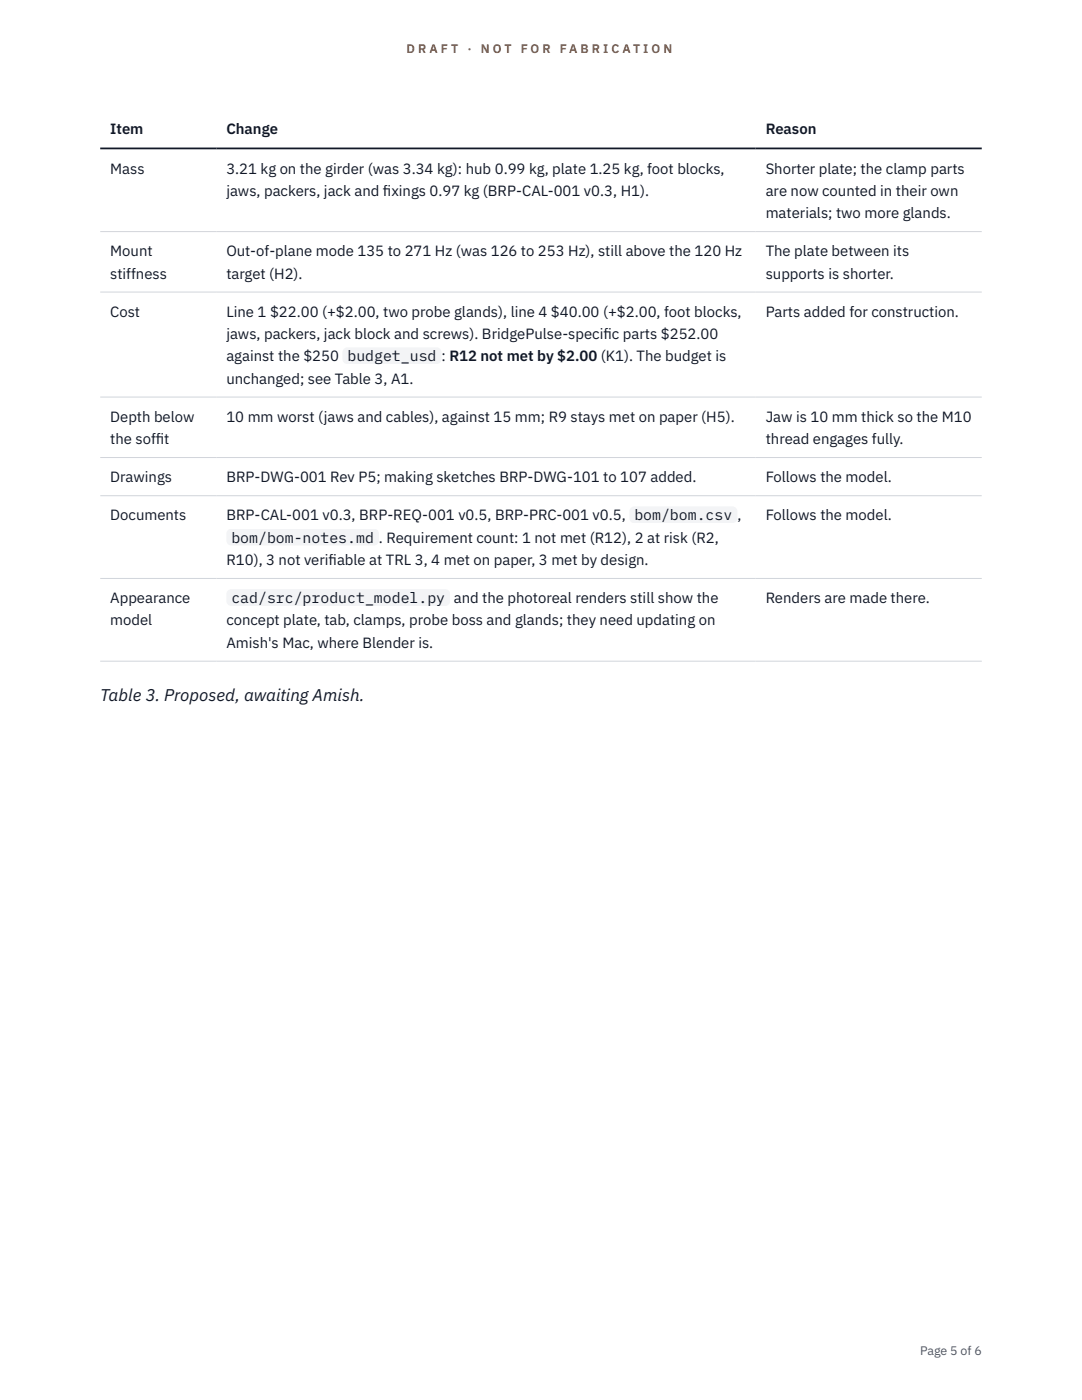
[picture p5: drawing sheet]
<svg xmlns="http://www.w3.org/2000/svg" width="216mm" height="279mm" viewBox="0 0 216 279" stroke-linecap="round" stroke-linejoin="round" font-family="sans-serif">
<defs><g id="words">
<text font-size="3.4" fill="#111827" x="20" y="139.9">Table 3. Proposed, awaiting Amish.</text>
<g font-size="3" fill="#111827">
<text x="22" y="26.8">Item</text>
<text x="45.2" y="26.8">Change</text>
<text x="152.8" y="26.8">Reason</text>
<text x="22" y="34.6">Mass</text>
<text x="45.2" y="34.6">3.21 kg on the girder (was 3.34 kg): hub 0.99 kg, plate 1.25 kg, foot blocks,</text>
<text x="152.8" y="34.6">Shorter plate; the clamp parts</text>
<text x="45.2" y="39.1">jaws, packers, jack and f</text>
<text x="76.4" y="39.1">ixings 0.97 kg (BRP-CAL-001 v0.3, H1).</text>
<text x="152.8" y="39.1">are now counted in their own</text>
<text x="152.8" y="43.5">materials; two more glands.</text>
<text x="22" y="51.1">Mount</text>
<text x="45.2" y="51.1">Out-of-plane mode 135 to 271 Hz (was 126 to 253 Hz), still above the 120 Hz</text>
<text x="152.8" y="51.1">The plate between its</text>
<text x="22" y="55.6">stiffness</text>
<text x="45.2" y="55.6">target (H2).</text>
<text x="152.8" y="55.6">supports is shorter.</text>
<text x="22" y="63.2">Cost</text>
<text x="45.2" y="63.2">Line 1 $22.00 (+$2.00, two probe glands), line 4 $40.00 (+$2.00, foot blocks,</text>
<text x="152.8" y="63.2">Parts added for construction.</text>
<text x="45.2" y="67.7">jaws, packers, jack block and screws). BridgePulse-specif</text>
<text x="120.4" y="67.7">ic parts $252.00</text>
<text x="45.2" y="72.1">against the $250</text>
<text x="45.2" y="76.5">unchanged; see Table 3, A1.</text>
<text x="69.3" y="72.1">budget_usd :</text>
<text x="89.7" y="72.1">R12 not met by $2.00 (K1). The budget is</text>
<text x="22" y="84.2">Depth below</text>
<text x="22" y="88.6">the soff</text>
<text x="31.1" y="88.6">it</text>
<text x="45.2" y="84.2">10 mm worst (jaws and cables), against 15 mm; R9 stays met on paper (H5).</text>
<text x="152.8" y="84.2">Jaw is 10 mm thick so the M10</text>
<text x="152.8" y="88.6">thread engages fully.</text>
<text x="22" y="96.2">Drawings</text>
<text x="45.2" y="96.2">BRP-DWG-001 Rev P5; making sketches BRP-DWG-101 to 107 added.</text>
<text x="152.8" y="96.2">Follows the model.</text>
<text x="22" y="103.9">Documents</text>
<text x="45.2" y="103.9">BRP-CAL-001 v0.3, BRP-REQ-001 v0.5, BRP-PRC-001 v0.5,</text>
<text x="126.6" y="103.9">bom/bom.csv</text>
<text x="147.1" y="103.9">,</text>
<text x="152.8" y="103.9">Follows the model.</text>
<text x="45.2" y="112.7">R10), 3 not verif</text>
<text x="46.2" y="108.3">bom/bom-notes.md . Requirement count: 1 not met (R12), 2 at risk (R2,</text>
<text x="65.6" y="112.7">iable at TRL 3, 4 met on paper, 3 met by design.</text>
<text x="22" y="120.4">Appearance</text>
<text x="22" y="124.8">model</text>
<text x="45.2" y="124.8">concept plate, tab, clamps, probe boss and glands; they need updating on</text>
<text x="46.2" y="120.4">cad/src/product_model.py</text>
<text x="90.5" y="120.4">and the photoreal renders still show the</text>
<text x="152.8" y="120.4">Renders are made there.</text>
<text x="45.2" y="129.3">Amish's Mac, where Blender is.</text>
</g>
<g font-size="2.5" fill="#b45309">
<text x="81.1" y="10.5">D R A F T</text>
<text x="93.3" y="10.5">·</text>
<text x="95.9" y="10.5">N O T</text>
<text x="103.9" y="10.5">F O R</text>
<text x="111.7" y="10.5">F A B R I C A T I O N</text>
</g>
<text font-size="2.5" fill="#4b5563" x="183.6" y="270.3">Page 5 of 6</text>
</g></defs>
<path d="M20 46.2h175.9M20 58.3h175.9M20 79.2h175.9M20 91.3h175.9M20 98.9h175.9M20 115.4h175.9M20 132h175.9" fill="none" stroke="#d1d5db" stroke-width=".2"/>
<path d="M20 29.6h175.9" fill="none" stroke="#111827" stroke-width=".35"/>
<g fill="#f3f4f6">
<path d="M68.3 69.3h19.8v3.4h-19.8z"/>
<path d="M125.6 101.1h21.5v3.3h-21.5z"/>
<path d="M45.2 105.5h30.4v3.4h-30.4z"/>
<path d="M45.2 117.6h44.6v3.3h-44.6z"/>
</g>
<use href="#words"/>
</svg>
